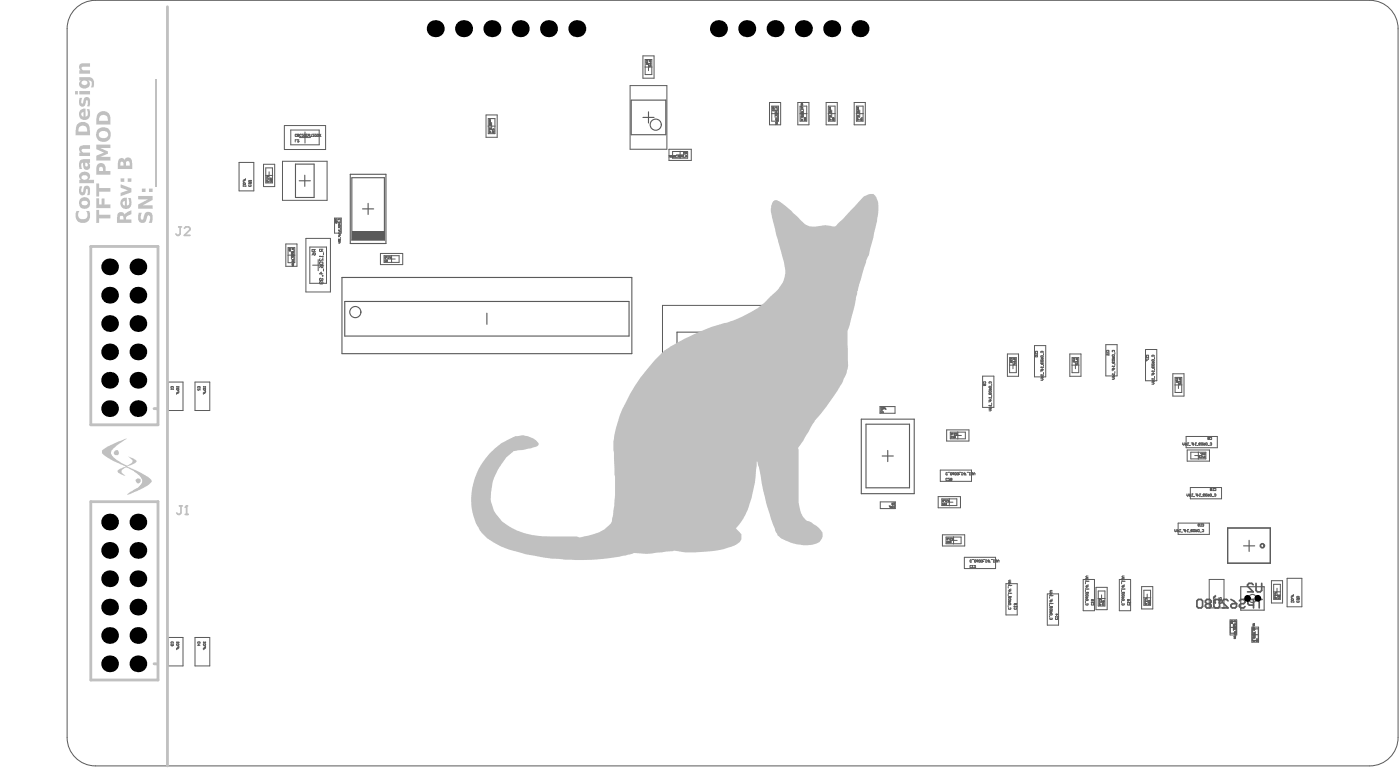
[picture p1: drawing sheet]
<svg xmlns="http://www.w3.org/2000/svg" width="209mm" height="115mm" viewBox="0 0 209 115" stroke-linecap="round" stroke-linejoin="round" font-family="sans-serif">
<g fill="none" stroke="#5a5a5a" stroke-width=".15">
<path d="M42.4 18.7h6.2v3.6h-6.2zM45.5 19.7v1.6M72.5 17.1h1.7v3.4h-1.7zM72.8 18.8h1.1M73.3 18.3v1M94 12.8h5.5v9.5h-5.5zM95.9 8.3h1.7v3.4h-1.7zM96.2 10h1.1M96.7 9.5v1M114.8 15.3h1.7v3.3h-1.7zM115.1 16.9h1.1M115.6 16.4v1.1"/>
<path d="M119 15.3h1.7v3.3h-1.7zM119.3 16.9h1.1M119.8 16.4v1.1M123.2 15.3h1.7v3.3h-1.7zM123.5 16.9h1.1M124.1 16.4v1.1M127.4 15.3h1.7v3.3h-1.7zM127.7 16.9h1.1M128.3 16.4v1.1M39.3 24.5h1.7v3.3h-1.7zM39.6 26.2h1.1M40.1 25.6v1.1"/>
<path d="M42.1 24h6.7v5.9h-6.7zM42.6 36.4h1.7v3.3h-1.7zM42.9 38h1.1M43.5 37.5v1.1M44.7 20.5h1.6M45.6 35.5h3.7v8h-3.7zM46.6 39.5h1.7M47.5 38.7v1.7M56.7 37.8h3.4v1.7h-3.4zM57.9 38.6h1.1M58.4 38.1v1.1M99.8 22.3h3.3v1.6h-3.3z"/>
<path d="M100.9 23.1h1.1M101.5 22.5v1.1M98.8 45.5h22.6v15.3h-22.6zM150.3 52.8h1.6v3.3h-1.6zM150.6 54.4h1M151.1 53.9v1.1M159.6 52.8h1.7v3.3h-1.7zM159.9 54.4h1.1M160.4 53.9v1.1M175 55.7h1.6v3.4h-1.6zM175.2 57.4h1.1M175.8 56.9v1"/>
<path d="M140 74h3.3v1.7h-3.3zM140.6 79.7h3.3v1.7h-3.3zM141.1 74.9h1.1M141.2 64.1h3.3v1.7h-3.3zM141.6 74.3v1.1M142.3 64.9h1.1M142.9 64.4v1.1M177.1 67.1h3.3v1.7h-3.3zM178.2 67.9h1.1M178.8 67.4v1.1M141.7 80.6h1.1M142.2 80v1.1"/>
<path d="M163.5 87.6h1.7v3.3h-1.7zM163.8 89.2h1.1M164.3 88.7v1.1M170.3 87.5h1.7v3.3h-1.7zM170.6 89.1h1.1M171.1 88.6v1.1M189.7 86.6h1.6v3.3h-1.6zM190 88.2h1M190.5 87.7v1.1"/>
</g>
<g fill="none" stroke="#5a5a5a" stroke-width=".17">
<path d="M94.2 14.9h5.1v5.2h-5.1zM95.9 17.5h1.7M96.7 16.7v1.6M44.1 24.5h2.8v4.9h-2.8zM44.6 27h1.7M45.5 26.1v1.7M52.3 26h5.3v10.3h-5.3zM52.5 26.5h4.8v9.3h-4.8zM54.1 31.1h1.6M54.9 30.3v1.7M51 41.4h43.3v11.3h-43.3zM51.4 44.9h42.4v5.2h-42.4z"/>
<path d="M72.6 46.7v1.7M99.3 59l.2-.2h21.3l.1 .2v1.5l-.1 .2h-21.3l-.2-.2zM101.7 58.8v-2.3h-.7v-7h18.3v7h-.8v2.3M109.3 49.2h1.7M110.1 48.4v1.7M128.5 62.5h7.9v11.1h-7.9zM129.2 63.2h6.5v9.5h-6.5zM131.6 68h1.7M132.4 67.2v1.6M183.1 78.7h6.4v5.3h-6.4zM183.5 93.5h.9M183.5 92.7h.9v1.7h-.9z"/>
<path d="M184 93.1v.9M186.8 94.6h.9M186.8 93.8h.9v1.7h-.9zM187.2 94.2v.9"/>
</g>
<path d="M52.5 34.5h4.8v1.3h-4.8z" fill-rule="evenodd" fill="#5a5a5a"/>
<g fill="none" stroke="#5a5a5a" stroke-width=".17">
<path d="M183.1 78.7h6.4v5.3h-6.4zM185.1 87.5h3.5v3.5h-3.5zM185.5 81.4h1.7M186.3 80.6v1.6"/>
<circle cx="97.8" cy="18.6" r=".83"/>
<circle cx="53" cy="46.5" r=".83"/>
<circle cx="186.8" cy="89.2" r=".6"/>
</g>
<g fill="none" stroke="#5a5a5a" stroke-width=".15">
<path d="M11.5 1a4.2 4.2 0 0 1 2.7-1h190.1a4.2 4.2 0 0 1 4.3 4.3v105.7a4.2 4.2 0 0 1-4.3 4.2h-190.1a4.2 4.2 0 0 1-4.2-4.2v-105.7a4.2 4.2 0 0 1 1.5-3.3zM43.4 19.4h4.2v2.2h-4.2zM72.8 17.7h1v2.2h-1zM73 18.1h.1M73 19.6v.2l.2-.2v.2M73 19.5h.1M73 19.2v.2l.2-.2v.2M73 19.1h.2M73 19l.1 .1 .1-.1M73 18.4h.2M73 18.3h.2l-.1 .1M73 18.5h.2v.1l-.2 .1z"/>
<path d="M73.1 18.1l.1 .1h-.2M73.2 17.8v.1l-.2-.1v.2M73.5 19.8h.2v-.2l-.2 .2M73.5 19.2v.2l.2-.2v.2M73.5 19.6v.1M73.5 19.5v.1M73.5 19.5h.2M73.7 19.5h.1M73.7 19.5v.1M96.2 8.9h1v2.2h-1zM96.4 9.2v-.2h.2v.2M96.4 9.2l.1 .2"/>
<path d="M96.5 9.4h.1M96.5 9.5h.1v.1zM96.5 9.3v.1M96.5 9.3h.1M96.5 9.5l-.1 .1M96.6 9.2v.1h-.1M96.8 9.5h.1M96.8 9.5h.3M96.9 9h.1l.1 .1-.2 .1zM96.9 9.4l-.1 .1M96.9 9.6l.2 .1v.1h-.2M97 9.9h.1"/>
<path d="M97.1 9.2h.1M97.1 9.9h-.3v.1M97.1 9.4v.1M115.1 15.8h1v2.3h-1zM115.3 16.2h.1M115.3 16.2h.2M115.3 16.4h.2v.1h-.2zM115.4 15.9l-.1 .2v-.2h.2M115.4 16l.1 .1M115.5 16.2v.1M115.7 17.6h.1M115.7 18.2h.2l.1 .1-.2 .1z"/>
<path d="M115.7 17.6h.3M115.7 18.4h.3M115.8 16.4h.1l.1 .1-.2 .1zM115.8 16.9h.1l.1 .1h-.2zM115.8 17.1v.2l.2-.2v.2M115.8 17.8h.1l.1 .1h-.2zM115.8 17.6h-.1M115.8 18.5l.2 .1M115.9 15.9l-.1 .2-.1-.2h.3M115.9 16l.1 .1M115.9 18.4l-.2 .2M115.9 18h.1"/>
<path d="M116 17.6v.1M116 16.8h-.3l.1-.2v.2M116 16.2v.1M116 17.3v.2M119.3 15.8h1v2.3h-1zM119.5 16.4v.1M119.5 17.6v.1M119.5 17.9h.2v-.1l-.1 .1M119.5 16.6v.2l.2-.2v.2M119.5 17.8l.1 .1M119.5 15.8h.1M119.5 16.2v.1"/>
<path d="M119.5 16.3h.2M119.5 15.5h.2M119.5 15.3l.1 .1M119.6 16h.1v.1h-.1zM119.6 17.3h.1v.1l-.1 .1zM119.6 15.5h.1v.2h-.1zM119.6 16.9h.1v.1h-.1zM119.6 17.1v.1l.1-.1h-.2M119.7 16.3h.1M119.7 15.3l-.1 .2M120 17.9h.2v-.1l-.2 .1M120 17.8v.1"/>
<path d="M120.1 17.6v.1h.1v-.1h-.2v.1M123.6 15.8h1v2.3h-1zM123.7 17.7h.1M123.7 17.3h.3M123.7 17.8v.1l.2-.1v.1M123.7 16.3h.2M123.7 17.4v.1l.2-.1v.1M123.7 17.2l.1 .1 .1-.1M123.7 16.6h.3M123.7 16.4l.2 .1v.1M123.7 16.2l.2 .1M123.8 16.7h.1l.1 .1h-.2z"/>
<path d="M123.9 16.3v.1h-.2M123.9 16v.1l-.1-.1-.1 .1M124.2 17.9h.2v-.1l-.1 .1M124.2 17.8l.1 .1M124.3 17.6h-.1v.1h.1M124.3 17.6h.1v.1h-.1M124.3 17.6v.1M127.8 15.8h1v2.3h-1zM127.9 17.7h.1M127.9 17.3h.3M127.9 17.8v.1l.2-.1v.1M127.9 16.3h.1"/>
<path d="M127.9 17.4v.1l.2-.1v.1M127.9 16.6h.3M127.9 16.4l.2 .1-.1 .1M127.9 16.2l.1 .1M127.9 17.2l.1 .1 .1-.1M128 16.7h.1l.1 .1h-.2zM128 16.3l.1 .1h-.2M128.1 16v.1l-.1-.1-.1 .1M128.4 17.9h.2v-.1l-.1 .1M128.4 17.7l.2-.1v.1M128.4 17.8l.1 .1M35.7 24.2h2.2v4.3h-2.2z"/>
<path d="M36.3 27.7v.1M36.3 27.7h.3M36.3 27.3h.3v.2h-.3zM36.5 26.7v.2M36.5 27h-.2v.1l.2 .1M36.6 27.7h.1M36.6 27.7v.1M36.6 26.6v.3h-.3M37.2 27.6v.2h.2v-.2M37.3 27h-.2l.1 .1M37.3 27.3h-.2l.1 .2M37.3 27h.1"/>
<path d="M37.3 27.3v.1M37.3 27.2h.1M37.3 26.9h.1M37.3 26.9l.1 .1v.1M37.3 27.2v.1M37.3 27.2l.1 .1v.2M37.3 26.9v.1M39.6 25h1v2.3h-1zM39.8 26.7h.1M39.8 26.9h.1M39.8 26.7h.2M39.9 27h.1v.1l-.1 .1z"/>
<path d="M39.9 26.2v.1M40 26.4h-.2l.1 .1h.1M40 26.7h.1M40 26.1v.2h-.2M40.3 27v.2l.2-.1v-.1M40.4 26.8h-.1v.1M40.4 26.5v.2l.1-.1h-.2M40.4 26.8h.1M40.4 26.8l.1 .1M43 36.9h1v2.3h-1zM43.3 37l-.1 .2-.1-.2h.2M43.3 37.1v.1"/>
<path d="M43.3 37.3v.1h-.1v-.1h-.1v.1M43.6 38.7h.1M43.6 39.3h.2v.1h-.2zM43.6 38.7h.2M43.6 39.5h.2M43.6 38h.2v.1h-.2zM43.6 37.5h.2v.1l-.2 .1zM43.6 38.2v.2l.2-.2v.2M43.6 38.9h.2v.1h-.2zM43.7 39.6l.1 .1M43.7 39.5l-.1 .2M43.7 37l-.1 .2v-.2h.2"/>
<path d="M43.7 37.1l.1 .1M43.8 39.1h.1M43.8 37.9h-.2l.1-.2v.2M43.8 38.7h.1M43.8 37.3v.1M43.8 38.4v.2M44.3 20.1h-.3v.2h.3M44.3 20.8h-.3v.4M44.4 20.2h.1M44.4 20l.2 .1-.1 .2h-.1zM44.6 20.8h-.2l.2 .3-.1 .1-.1-.1M44.9 20.1h-.2v.2h.2"/>
<path d="M45.3 20h-.3l.3 .3h-.3M45.4 20l.2 .1-.1 .2h-.1zM45.7 20h.1M45.7 20.3h.1M45.8 20.3h.1M45.8 20v.3M46 20.2l.2 .1M46 20l.2 .1-.2 .1zM46.2 36.8h2.5v5.4h-2.5zM46.3 20.3h.2M46.4 20v.3M46.8 37.7l.2 .1v.2h-.2z"/>
<path d="M46.8 37.7l-.3 .3M46.9 20h-.3l.3 .3h-.3M46.9 37.2v.3h-.3l-.1-.3h.5M46.9 37.4l.1 .1M47.2 20h-.2l.2 .3h-.2M47.3 20.1h.2v.2h-.2zM47.6 20v.3M47.6 20.1l.3 .2M47.7 38.2h.1M47.7 39.2l.4-.1 .1 .2-.4 .1zM47.7 38.2h.5M47.8 38.6l-.1 .1 .1 .2 .4-.3v.3"/>
<path d="M47.8 38.2h-.1M47.9 20l-.2 .2M47.9 39.6l-.2 .3M47.9 39.6l.3 .1-.1 .2-.2-.1zM48 37.2v.2l-.2 .1-.1-.3h.5M48 37.3l.2 .2M48.2 38.2v.1M48.3 37.7v.3M49.9 32.5h1v2.3h-1zM50.1 32.8v-.2h.1v.2M50.1 32.9v.1M50.1 33h.1"/>
<path d="M50.2 33h-.1M50.2 32.9v.1M50.2 33.1v.2l-.1-.1 .1-.1h-.2v.2M50.2 32.9l.1 .1h-.1M50.5 36.1l.2 .1h-.2M50.5 32.8v-.2h.2v.2M50.5 33.1h.2v.1l-.2 .1zM50.5 34.7v.2l.2-.2v.2M50.5 33.6h.2v.1h-.2zM50.5 33.8v.2l.2-.2v.2M50.5 34.3v.1l.2-.1v.1M50.5 35.6l.1 .2"/>
<path d="M50.6 35.8h.1M50.6 34.9l.1 .1v.1h-.1M50.6 35.2h.1M50.6 35.7h.1M50.6 35.7v.1M50.7 35.9v.1h-.1v-.1h-.1v.1M50.7 34.5h.1M50.7 35.6v.1h-.1M50.7 35.2h-.2v.1M50.7 33.5h-.2l.1-.2v.2M50.8 32.9v.1M50.8 34v.2"/>
<path d="M50.8 35.4v.1M57.3 38.1h2.2v1h-2.2zM57.5 38.3h.1l-.1 .2h-.1zM57.6 38.8h-.2l.1 .2 .1-.1M57.6 38.3h.1M57.6 38.8h.2v.1h-.2v.1h.2M57.8 38.3h.1M57.8 38.5h.1M57.9 38.5h.1M57.9 38.3v.2M58 38.4l.1-.1h.1v.1M58.3 38.3v.2h.1"/>
<path d="M58.3 38.4h.1M99.8 23.2l.2 .1M99.9 23.3l-.1 .1M100 23.2v.2M100.1 23.2h.1v.2h-.2zM100.3 22.6h2.3v1h-2.3zM100.4 23.4h.1M100.5 23.2h.1v.2h-.1zM100.7 23.4h.1M100.8 23.2h.1M100.8 23.2v.2M100.9 23.5h.2"/>
<path d="M101.3 23.2h-.2l.2 .2h-.2M101.4 23.2h.1v.2h-.1zM101.6 23.3h.2l-.2-.1v.2M101.9 23.2h.1l-.1 .2h-.1zM101.9 23h.1M102 22.7h.1M102 22.7v.3M102 22.7v.1M102.1 23.5h.1M102.1 23h.1M102.2 22.7h.1M102.2 22.7v.1"/>
<path d="M102.2 22.7v.3M102.4 22.9l-.1 .1M102.4 23.3l-.1 .1M102.5 23.3h-.2v-.1h.2v.2M102.5 22.9l-.2-.1 .2-.1v.3M25.1 57h2.2v4.2h-2.2zM25.5 58h.1M25.5 58h.3M25.6 57.8v-.2h.2v.2M25.6 58h-.1M25.8 58v.1M26.3 57.7h.1"/>
<path d="M26.3 57.7h.4M26.4 57.9h.2l.1 .2h-.3zM26.4 57.6l-.1 .1M26.5 58.2l.2 .1v.2h-.2M26.5 58.6v.1M26.7 57.6v.1M26.7 58.6h-.4v.2M29.1 57h2.2v4.2h-2.2zM29.6 57.8v-.2l.2 .1v.1M29.6 58v.2l.2-.2v.2M30.3 57.7h.1M30.3 57.7h.4"/>
<path d="M30.4 57.9h.2l.1 .2h-.3zM30.4 57.6l-.1 .1M30.4 58.2l.3 .1v.2h-.3M30.5 58.6v.1M30.7 58.6h-.4v.2M30.7 57.6v.1M48.1 41.5l.1 .1-.1 .2h-.3l-.1-.2 .1-.1 .1 .1v.2M48.1 42l.1 .1-.1 .2h-.3l-.1-.2 .1-.1 .1 .3M48.1 41.1l.1 .1zM48.2 40.8h-.5l.2-.2v.3M48.3 40.1v.3M146.6 56.1h1.7v4.6h-1.7z"/>
<path d="M146.8 57.2v-.3h.2v.3M147 57.3v.2h-.2l-.1-.2h.2v.2M147.5 59.3h.1M147.5 59.3h.4M147.5 59.6h.4M147.6 59.3h-.1M147.6 58.3h.2l.1 .1-.3 .1zM147.6 57.2v-.3l.3 .1-.1 .2M147.6 57.6h.2l.1 .2h-.3zM147.6 58.6l-.1 .2h.1M147.6 58.8h.1M147.7 57.9l.2 .1-.1 .1z"/>
<path d="M147.7 57.9l-.2 .2M147.7 58.7v.1M147.7 59.5v.1M147.7 59.8v.1M147.7 58.8h-.1M147.8 59.5v.1M147.8 58.6l.1 .2h-.2M147.9 59.8h-.4v.2M147.9 59.3v.1M147.9 57.3v.2M147.9 58.9v.2M150.6 53.3h1v2.3h-1z"/>
<path d="M150.8 53.6v-.2h.1v.2M150.8 53.7v.1l.2-.1v.1M150.9 53.9v.2l-.1-.1 .1-.1h-.1v.2M151.2 53.9h.1M151.2 53.9h.2M151.2 53.4h.2v.2h-.2zM151.3 54.1h.1v.1h-.1M151.3 54.3v.1M151.4 53.7h.1M151.4 54.3h-.2v.2M151.4 53.9h.1M154.3 51.5h1.7v4.7h-1.7z"/>
<path d="M154.4 52.8h.1M154.4 52.8h.4M154.5 52.6v-.2h.2v.2M154.5 53h.2l.1 .2h-.3zM154.5 52.7l-.1 .1M154.8 52.7v.1M155.3 54.8h.1M155.3 55.9h.1M155.3 55.1h.4M155.3 54.8h.3M155.3 55.9h.3M155.3 56.5l.3 .1-.3 .1"/>
<path d="M155.3 53h.3v.2l-.3 .1zM155.3 52.6v-.2h.3v.2M155.3 53.7h.3v.2h-.3zM155.3 54v.2l.1 .1M155.3 54.7v.1M155.4 54.3h.1M155.4 53.4h.2v.2zM155.4 56.1l.2 .1v.2zM155.4 53.4l-.1 .2M155.4 54.1v.1M155.4 55v.1M155.4 55.2v.1"/>
<path d="M155.4 54.2v.1M155.4 56.1l-.1 .3M155.5 55v.1M155.6 54v.2h-.2M155.6 55.2h-.3v.2M155.6 54.7v.1M155.6 55.9v.1M155.7 52.7v.2M155.7 54.4v.2M155.7 55.5v.3M159.9 53.3h1v2.3h-1zM160.1 53.9h.1"/>
<path d="M160.1 53.9h.2M160.1 53.6v-.2h.2v.2M160.1 53.7v.1l.2-.1v.1M160.3 53.9v.1M160.5 53.9h.1M160.5 53.9h.3M160.6 53.4h.1l.1 .2h-.2zM160.6 53.9h-.1M160.6 54.1h.2v.1h-.2M160.6 54.3v.1M160.7 53.7h.1M160.8 54.3h-.3v.2"/>
<path d="M160.8 53.9h.1M165 51.4h1.6v4.6h-1.6zM165.1 52.6h.1M165.1 52.9h.1M165.1 52.9h.3M165.1 52.6h.3M165.1 52.5v-.3h.3v.3M165.1 52.8v.1M165.4 52.6v.1M165.4 52.8v.2M165.9 54.6h.1M165.9 55.8h.1"/>
<path d="M165.9 55.8h.4M165.9 54.6h.4M165.9 55h.4M165.9 56.3l.4 .2-.4 .1M166 52.5v-.3l.3 .1-.1 .2M166 52.9h.2l.1 .2h-.3zM166 53.6h.2l.1 .1-.3 .1zM166 53.9l-.1 .2h.1M166 54.6h-.1M166 55.7l-.1 .1M166 54.1h.1M166.1 53.2l.2 .1-.1 .2z"/>
<path d="M166.1 56l.2 .1-.1 .1zM166.1 53.2l-.2 .3M166.1 54v.1M166.1 54.8v.2M166.1 55.1v.1M166.1 54.1h-.1M166.1 56l-.2 .2M166.2 53.9l.1 .2h-.2M166.3 55.1h-.4v.2M166.3 54.6v.1M166.3 55.7v.1M166.3 52.6v.2"/>
<path d="M166.3 54.2v.3M166.3 55.4v.2M170.9 52.1h1.7v4.7h-1.7zM171 53.3h.1M171 53.3h.3M171 53.6v.2l.3-.2M171.1 53.2v-.2h.2v.2M171.1 53.3h-.1M171.3 53.3v.1M171.8 55.3h.1M171.8 56.5h.1M171.8 54.3h.3l.1 .2h-.3z"/>
<path d="M171.8 53.7l.3-.1 .1 .2h-.3zM171.8 55.3h.4M171.8 55.7h.4M171.8 56.5h.4M171.8 57.1l.4 .1-.4 .1M171.9 53.2v-.2h.3l-.1 .2M171.9 54.6l-.1 .2h.2M171.9 55.3h-.1M171.9 56.5h-.1M172 54.8h.1M172 56.7l.2 .1-.1 .2zM172 54h.2l-.1 .2z"/>
<path d="M172 54l-.2 .2M172 54.7v.1M172 55.6v.1M172 55.8v.1M172 56.7l-.2 .3M172.1 55.6v.1M172.1 54.6l.1 .2h-.2M172.2 55.8h-.4v.2M172.2 55.3v.1M172.2 56.5v.1M172.2 53.3v.2M172.2 55v.2"/>
<path d="M172.2 56.1v.2M175.3 56.3h1v2.2h-1zM175.5 56.6v.2l.2-.2v.2M175.5 56.5v-.1h.2l-.1 .1M175.5 56.9h.2l-.1 .1zM175.5 56.9l-.1 .1M175.9 56.9h.1M175.9 56.9h.2M175.9 56.4h.2v.1h-.2zM175.9 56.8v.1M176 57l.1 .1v.1h-.1M176 57.2v.1"/>
<path d="M176.1 56.6h.1M176.1 57.2h-.2v.2M176.1 56.8v.1M131.3 60.6h2.2v1h-2.2zM131.3 74.8h2.3v1h-2.3zM131.4 60.8h.1M131.4 61h.1M131.4 60.8v.2M131.5 61.3h-.1v.2l.1-.1M131.6 60.8h.1v.2h-.1zM131.6 61.2l.2 .2-.2 .1M131.8 60.7v.2h.1l.1-.1h-.2"/>
<path d="M132.1 60.8v.2h.1M132.1 60.9h.1M132.6 75.4h.2v.3M132.7 75.5h.1M133 75.7l-.1-.1v-.1h.1v.2M133 75l.2 .1M133.1 75.1l.1 .1h-.1zM133.1 75.4l.1 .1v.2l-.1-.1zM133.3 75h.1v.2h-.1M133.4 75.7h.1M133.4 75.4h.1M133.4 75.4v.3"/>
<path d="M133.4 75.4v.1M140.3 70.1h4.6v1.7h-4.6zM140.5 74.4h2.2v1h-2.2zM140.6 74.6h.2l-.1 .2-.1-.1zM140.8 75h-.2l.1 .2h.1M140.8 74.5h.1M141 75h-.2l.2 .2h-.2M141 74.5h.1M141 74.7l.1 .1M141.1 74.8h.1M141.1 74.5v.3M141.2 75v.2l-.1-.1h.1"/>
<path d="M141.2 74.7l.1-.2h.1v.2M141.3 70.5h-.2v.3h.2M141.3 71.4h-.2l.1 .2h.1M141.4 70.4h.3M141.5 74.5v.3h.1M141.5 74.7h.1M141.7 71.3h-.3l.3 .3h-.3M141.8 64.4h2.2v1h-2.2zM141.8 71.4h.2v.2h-.2v-.1h.2M141.8 70.5h.2l-.1 .3h-.1zM141.9 64.6h.1v.2h-.1zM142 65.1h-.1v.2l.1-.1"/>
<path d="M142.1 70.5h.2v.1h-.2zM142.1 70.6l.2 .2M142.1 64.6h.1M142.3 65.1h-.2l.2 .1h-.2M142.3 64.6h.1M142.3 64.8h.1M142.3 64.6v.2M142.4 65.2v.1l.1-.1M142.4 65.2v-.1h.1v.1M142.4 65.2h.1M142.5 70.5h.2l-.1 .3h-.2zM142.5 64.7v-.1h.2v.1"/>
<path d="M142.7 64.6v.2h.2M142.7 64.7h.1M142.8 70.5h.1v.1M142.9 70.6h.1M142.9 70.6l.1 .1M143 70.7h.1M143 70.7l-.1 .1h-.1M143.1 70.4h.2M143.4 70.5h.2M143.4 70.8h.1M143.5 70.8h.1M143.5 70.5v.3"/>
<path d="M143.7 70.6h.1M143.8 70.4v.4M143.9 70.5v.3h.3M143.9 70.6h.2M144.3 70.4h.2M144.6 70.5h.1M144.6 70.8h.1M144.7 70.8h.1M144.7 70.5v.3M144.9 70.6l.2 .2M144.9 70.5h.2l-.1 .1h-.1zM145.2 70.8l.1-.3 .1 .3"/>
<path d="M147.5 60.5h.1M147.5 60.5h.4M147.5 61l.4 .1-.4 .2M147.6 60.4l-.1 .1M147.7 60.7l-.2 .2M147.7 60.7l.2 .1-.1 .1zM147.9 60.4v.1M147.9 60.1v.2M175.2 78.9l.1 .4 .2-.4M175.6 78.9l.2 .2M175.6 79.1h.2l-.1 .2-.1-.1zM175.7 78h4.7v1.7h-4.7z"/>
<path d="M176 79.3h.1M176 78.9h.1M176 78.9l.1 .1M176 78.9v.4M176.2 79.3h.2M176.4 66l.1 .4 .1-.4M176.5 78.9h.2v.4M176.6 79.1h.1M176.8 66.3l.2-.1-.1 .2zM176.8 66l.2 .2M176.8 79.1h.2M176.8 79.2h.2"/>
<path d="M176.8 78.9v.4M176.9 65.1h4.7v1.7h-4.7zM177.1 73.6l.1 .4 .1-.4M177.1 79.3h.1M177.1 66.4h.2M177.2 78.9h.1M177.2 78.9v.4M177.2 78.9v.1M177.2 66h.1M177.2 66v.4M177.2 66l.1 .1M177.3 79.3h.3"/>
<path d="M177.4 66.4h.2M177.4 73.6l.2 .2M177.4 73.8h.2v.1l-.2 .1zM177.6 72.7h4.6v1.7h-4.6zM177.6 67.4h2.3v1h-2.3zM177.7 79.1h.1M177.7 66h.2v.4M177.7 79.1v.2l.2-.1M177.8 74h.1M177.8 66.2h.1M177.8 73.6h.1M177.8 73.6v.4"/>
<path d="M177.8 73.6l.1 .1M177.9 79l-.2-.1v.2M178 74h.2M178 66.2h.1M178 66.3h.1M178 66v.4M178.1 78.9l.1 .1v.3l-.2-.1zM178.3 66.4h.1M178.3 73.6h.2v.4M178.3 78.9l.3 .2M178.4 66h.1M178.4 66v.1"/>
<path d="M178.4 66v.4M178.4 79.1h.2l-.1 .2-.2-.1zM178.4 73.8h.1M178.5 66.4h.3M178.7 73.6v.4M178.7 73.8h.1M178.7 73.9h.1M178.7 78.3h.2v-.2l-.2 .1v.2h.2M178.7 78.9l.2 .1-.1 .3-.1-.1zM178.8 68h.1v.3M178.8 68.1h.1M178.9 66.1h.1"/>
<path d="M178.9 66.1v.1M178.9 66.2v.2l.2-.1M178.9 66.2h.1M178.9 74h.1M179 68.1v.2l.1-.1v-.1M179 73.6h.1M179 73.6v.4M179 73.6v.1M179 79.3h.2M179.1 66.1l-.2-.1v.1M179.1 78.4h.1M179.2 74h.2"/>
<path d="M179.2 78.1h.1M179.2 78.1v.3M179.2 78.1v.1M179.3 66l.1 .1v.3l-.2-.1zM179.3 68.3h.1M179.3 68h.1M179.3 67.6h-.2l.2 .2M179.3 68v.3M179.3 68v.1M179.3 79h.3l-.1 .3-.2-.1M179.3 78.2h.3v.2h-.3M179.5 68.2h.1"/>
<path d="M179.5 73.8h.1M179.5 67.6h-.1l.1 .2h-.1M179.5 66l.2 .2M179.5 73.8v.2l.2-.1M179.6 66.2h.1v.1l-.1 .1zM179.6 67.6h.2l-.1 .2h-.1M179.6 68.1h.2l-.1 .2-.1-.1zM179.7 73.7l-.2-.1v.2M179.9 73.6l.1 .1v.3l-.2-.1zM179.9 66l.2 .1-.1 .3-.1-.1zM180.2 73.6l.2 .2M180.2 66.4h.2"/>
<path d="M180.2 73.8h.2l-.1 .2-.1-.1zM180.2 65.4v-.2l.2 .1v.1M180.2 65.4v.1h.2v-.1M180.2 65.4h.2M180.5 65.3h.2v.2h-.2M180.5 66.1h.2v.2h-.2M180.5 73.6l.2 .1v.3l-.2-.1zM180.6 73v-.2l.2 .1-.1 .1M180.6 73v.1h.2l-.1-.1M180.6 73h.1M180.8 74h.2M180.9 73.1h.1"/>
<path d="M181 72.8h.1M181 72.8v.3M181 72.8v.1M181.2 72.9h.2l-.1 .2h-.1M181.2 73.7h.2l-.1 .3-.1-.1M25.1 95h2.2v4.3h-2.2zM25.6 95.9v-.2h.2v.2M25.6 96l-.1 .2 .1 .1M25.6 96.3h.1M25.7 96.2l-.1 .1M25.7 96.2h.1M25.8 96v.2h-.1"/>
<path d="M26.3 95.8h.1M26.3 95.8h.4M26.4 96h.2l.1 .2h-.3zM26.4 95.7l-.1 .1M26.5 96.3l.2 .1v.1h-.2M26.5 96.7v.1M26.7 95.7v.1M26.7 96.7h-.4v.2M29.1 95h2.2v4.3h-2.2zM29.6 95.9v-.2h.2v.2M29.8 96.2h-.3l.2-.2v.3M30.3 95.8h.1"/>
<path d="M30.3 95.8h.4M30.4 96h.2l.1 .2h-.3zM30.4 95.7l-.1 .1M30.4 96.3l.3 .1v.1h-.3M30.5 96.7v.1M30.7 96.7h-.4v.2M30.7 95.7v.1M141.1 80.1h2.3v1h-2.3zM141.3 80.2l.1 .1v.2l-.2-.1zM141.4 80.7h-.2l.1 .2h.1M141.5 80.2h.1M141.6 80.7h-.1l.1 .2h-.1"/>
<path d="M141.7 80.2h.1M141.7 80.4v.1M141.7 80.5h.1M141.7 80.2v.3M141.8 80.7h.1l-.1 .2h-.1zM141.9 80.4v-.2h.1v.2M142.1 80.2v.3h.2M142.1 80.4h.1M143.9 83.1h4.6v1.7h-4.6zM144.9 83.5h-.2l.1 .3h.1M144.9 84.4h-.2l.1 .2h.1M145 84.3h.1"/>
<path d="M145 84.6h.1M145 83.4h.3M145.1 84.6h.1M145.1 84.3v.3M145.4 83.5h.2l-.1 .3h-.1zM145.5 84.3h-.2l.2 .2v.1h-.2M145.7 83.5h.2v.1h-.2zM145.7 83.6l.2 .2M146.1 83.5h.2l-.1 .3h-.2zM146.4 83.5h.1v.1M146.5 83.6h.1M146.5 83.6l.1 .1"/>
<path d="M146.6 83.7h.1M146.6 83.7l-.1 .1h-.1M146.7 83.4h.2M147 83.5h.1M147 83.8h.1M147.1 83.8h.1M147.1 83.5v.3M147.3 83.6h.1M147.4 83.4v.4M147.5 83.5v.3h.3M147.5 83.6h.1M147.9 83.4h.2"/>
<path d="M148.2 83.5h.1M148.2 83.8h.1M148.3 83.8h.1M148.3 83.5v.3M148.5 83.6l.2 .2M148.5 83.5h.2l-.1 .1h-.1zM148.8 83.8l.1-.3 .1 .3M150.1 87h1.6v4.7h-1.6zM150.4 88.1h.4M150.4 87.5v.2M150.4 88.6v.2M150.4 90.3v.2"/>
<path d="M150.5 88.5h.3M150.5 87.2v.1M150.5 88.4v.1M150.5 87.3h.3M150.5 90.6v.2h.2v-.2M150.5 89.3h.2l.1 .1-.3 .1zM150.5 89.9h.2l.1 .2-.3 .1zM150.5 86.8l.1 .3-.1-.1zM150.5 89.6l.1 .2h-.1zM150.6 88.1v.1M150.6 89h-.1v.2M150.6 87.9v.1"/>
<path d="M150.6 89v.1M150.7 88.9h.1M150.7 88.9l.1 .1-.1 .2M150.7 88.9l-.1 .1M150.8 88.5h.1M150.8 87.3h.1M150.8 87.8v.2h-.3M150.8 89.6l-.2 .2M150.8 88.5h-.1M150.8 87.3h-.1M150.8 86.8l-.2 .3M150.8 86.5l-.3 .1 .3 .1"/>
<path d="M151.3 90.4v.1M151.3 90.4h.3M151.3 90.6v.2h.3v-.2M151.5 90.1h.1M151.5 90.1h-.2v.1M151.5 90h.1M151.5 90l.1 .1v.1M151.5 90v.1M151.6 90.4h.1M151.6 90.4v.1M156.2 88.5h1.7v4.7h-1.7zM156.6 89v.2"/>
<path d="M156.6 90.1v.3M156.6 91.8v.2M156.6 89.6h.4M156.6 88.8v.1M156.6 89.9v.1M156.6 90h.4M156.6 88.8h.4M156.7 92.1v.3l.3-.1-.1-.2M156.7 90.8h.2l.1 .2h-.3zM156.7 91.5h.2l.1 .1-.3 .1zM156.7 88.4l.1 .2-.2-.1zM156.7 91.1l.1 .3-.2-.1z"/>
<path d="M156.7 89.6v.2M156.8 90.5h-.2l.1 .2M156.8 89.4v.1M156.8 89.6v.2M156.8 90.5v.1M156.8 90.5h.1M156.8 90.5h.2l-.1 .2M157 90h.1M157 88.8h.1M157 88l-.4 .1 .4 .2M157 89.3v.2h-.4M157 91.1l-.2 .3"/>
<path d="M157 90h-.1M157 88.8l-.1 .1M157 88.4l-.2 .2M157.5 91.9v.1M157.5 92h.3M157.5 92.1v.3l.3-.1-.1-.2M157.6 91.5v.2l.2-.1h-.3M157.8 92h.1M157.8 92h-.1M161.6 86.4h1.7v4.7h-1.7zM161.9 87.5h.4M161.9 86.8v.2"/>
<path d="M161.9 88v.2M161.9 89.7v.2M162 87.8h.3M162 86.7h.3M162 86.6v.1M162 87.8v.1M162 86.2l.1 .2h-.1zM162 89.3h.3v.2h-.3zM162 89l.1 .2h-.1zM162 90v.2h.3v-.2M162 88.7h.3v.1l-.3 .1zM162.1 87.5v.1"/>
<path d="M162.1 88.4h-.1v.1M162.1 87.3v.1M162.1 88.4h.1M162.2 88.3h.1M162.2 88.3l.1 .1v.1M162.2 88.3l-.1 .1M162.3 87.8h.1M162.3 86.7h.1M162.3 86.2l-.2 .2M162.3 87.2v.2h-.3M162.3 85.9l-.3 .1 .3 .1M162.3 89l-.2 .2"/>
<path d="M162.3 87.8v.1M162.8 89.8v.1M162.8 89.8h.3M162.9 90v.2h.2v-.2M163.1 89.8h.1M163.1 89.4v.2h-.1v-.2h-.1v.2M163.1 89.8v.1M163.8 88.1h1v2.3h-1zM164 90h.1M164 89.7v.1M164 89.8h.2M164 90.1h.2v.1h-.2z"/>
<path d="M164.1 89.3v.1M164.2 89.5h-.2v.1h.2M164.2 89.8h.1M164.2 89.2v.2h-.2M164.5 89.8v.2l.1-.2v.2M164.5 90.1v.1h.2l-.1-.1M164.6 89.7h-.1v.1M164.6 89.7h.1M164.6 89.6h.1M164.6 89.6v.2M164.6 89.6v.1M167 86.4h1.7v4.7h-1.7z"/>
<path d="M167.3 86.8v.2M167.3 88v.2M167.3 89.7v.2M167.3 87.5h.4M167.4 86.6v.1M167.4 87.8v.1M167.4 87.8h.3M167.4 86.7h.3M167.4 86.2l.1 .2h-.1zM167.4 89.3h.2l.1 .2h-.3zM167.4 89l.1 .2h-.1zM167.4 90v.2h.2v-.2"/>
<path d="M167.4 88.7h.2l.1 .1-.3 .1zM167.5 87.5v.1M167.5 88.4h-.1v.1M167.5 87.3v.1M167.5 88.4h.1M167.6 88.3h.1M167.6 88.3l.1 .1-.1 .1M167.6 88.3l-.1 .1M167.7 87.8h.1M167.7 86.7h.1M167.7 86.2l-.2 .2M167.7 87.2v.2h-.3"/>
<path d="M167.7 89l-.2 .2M167.7 87.8l-.1 .1M167.7 86.7h-.1M167.7 85.9l-.3 .1 .3 .1M168.2 89.8h.3M168.2 89.8v.1M168.3 90v.2h.2v-.2M168.3 89.4l.1 .2-.2-.1zM168.5 89.8h.1M168.5 89.8v.1M168.5 89.4l-.1 .2M170.6 88h1v2.2h-1z"/>
<path d="M170.8 89.7h.2M170.8 90h.2v.1h-.2zM170.8 89.9h.1M170.8 89.6v.1M170.9 89.2v.1M171 89.3h-.2v.2h.2M171 89.7h.1M171 89.1v.2h-.2M171.3 89.5v.2l.1-.2 .1 .2M171.3 89.7v.2l.2-.2v.2M171.3 90v.1h.2v-.1M180.4 86.4h2.2v4.2h-2.2z"/>
<path d="M181 89.4v.2l.2-.2 .1 .1v.1M181 89.7v.3l.2-.3 .1 .1v.2M181.2 88.9v.1M181.2 89.1h-.2l.1 .2h.1M181.3 88.8v.2h-.3M181.8 89.1v.2l.3-.2h.1l-.1 .2M181.9 89.7v.3h.2v-.3M182 89.5h-.2l.1 .1M182 89.5h.1M182.1 89.4h.1M182.1 89.4l.1 .1-.1 .1M182.1 89.4l-.1 .1"/>
<path d="M183.5 92.4h1v2.3h-1zM183.7 92.8v.1M183.7 92.9h.1M183.8 92.9h-.1M183.8 92.9h.1M183.8 92.5l-.1 .2-.1-.2h.3M183.8 92.6l.1 .1M183.8 92.8l.1 .1h-.1M184.1 95.1h.2M184.1 93.5h.2v.1h-.2zM184.1 93h.2v.1l-.2 .1zM184.1 93.7v.2l.2-.2v.2"/>
<path d="M184.2 94.2h.1v.1zM184.2 94.2l-.1 .1M184.2 95.1l.1 .1M184.2 92.5l-.1 .2v-.2h.2M184.2 95.1l-.1 .1M184.2 92.6l.1 .1M184.3 94.8v.2h-.2v-.1h.1v.1M184.3 94.6h.1M184.3 94.5h-.2l.1-.1v.2M184.3 93.4h-.2l.1-.2v.2M184.4 92.8v.1M184.4 93.9v.2"/>
<path d="M186.7 93.5h1v2.2h-1zM186.9 94.1v.1M186.9 95.2v.2M186.9 95.6h.2v-.1h-.1v.1M186.9 93.2v.1l.2-.1v.1M186.9 94.3v.2l.2-.2v.2M186.9 95h.2v.1l-.1 .1zM186.9 95.5h.1M186.9 93.5h.1M186.9 93.1h.2M186.9 92.9l.1 .2M187 94.5h.1v.2h-.1z"/>
<path d="M187 93.6l.1 .2v-.1v-.1h-.1v.2M187 93.9h-.1l.1 .1M187 94.8v.1l.1-.1h-.2M187 93.9h.1M187.1 93.8h.1M187.1 93.8v.2M187.1 93.8l-.1 .1M187.1 92.9l-.1 .2M187.4 95.6h.2v-.1h-.1v.1M187.4 95.5h.1M187.5 95.2v.2l.1-.1h-.2M190 87.1h1v2.3h-1z"/>
<path d="M190.2 88.7v.1M190.2 89h.1M190.2 88.8h.2M190.2 89.1h.2v.1h-.2zM190.3 88.3v.1M190.3 88.5h-.1v.1h.1M190.4 88.8h.1M190.4 88.2v.2h-.2M190.6 88.7v.1M190.6 88.7h.3M190.7 89.1v.1h.2l-.1-.1M190.7 88.9h-.1l.1 .1"/>
<path d="M190.7 88.9h.1M190.8 88.8h.1M190.8 88.8v.2M190.8 88.8l-.1 .1M190.9 88.7h.1M190.9 88.7l-.1 .1M192 86.2h2.2v4.3h-2.2zM192.6 89.7h.4M192.6 89.7v.1M192.7 89.3h.2l.1 .2h-.3zM192.8 88.7v.2M192.8 89h-.2l.1 .2h.1"/>
<path d="M193 89.7h.1M193 88.6v.3h-.4M193 89.7l-.1 .1M193.5 88.9h.2l.1 .2h-.3zM193.5 89.6v.2l.3-.1-.1-.1M193.6 89.3h-.1v.2M193.6 89.3v.1M193.7 89.2h.1M193.7 89.2l.1 .1-.1 .2M193.7 89.2l-.1 .1"/>
</g>
<g fill="none" stroke="#5a5a5a" stroke-width=".25">
<path d="M178.8 89.4h.4l.2 .2v.8l-.2 .2h-.4l-.2-.2v-.8zM180 90l-.2-.2v-.2l.2-.2h.5l.2 .2v.2l-.2 .2M180 90h.5M180 90l-.2 .2v.2l.2 .2h.5l.2-.2v-.2l-.2-.2M181.3 89.4h.4l.2 .2v.8l-.2 .2h-.4l-.2-.2v-.8zM183.2 89.6l-.2-.2h-.4l-.2 .2v.2l.8 .8h-.8M183.6 89.4l.4 .2 .5 .4M183.8 90h.7v.4l-.2 .2h-.5l-.2-.2v-.2zM184.9 89.6l.2-.2h.4l.2 .2v.2l-.2 .2h-.4l-.2 .2v.2l.2 .2h.4l.2-.2M186.9 87.2l-.2-.2h-.4l-.2 .2v.2l.8 .8h-.8M187 90.2h-.6l-.2-.2v-.4l.2-.2h.6v1.2M187.4 87v1l.2 .2h.4l.2-.2v-1"/>
<path d="M187.4 89.4h.9M187.8 89.4v1.2"/>
<circle cx="188.3" cy="81.4" r=".3"/>
</g>
<path d="M25 1v113.2M13.5 36.7h10.1v26.6h-10.1zM13.5 74.8h10.1v26.6h-10.1zM23 60.9h.4M23 99h.4" fill="none" stroke="#c0c0c0" stroke-width=".42"/>
<g fill="#c0c0c0">
<path d="M14.4 31.3h.4v.7h1.7v.6h-1.7v.6h-.4z"/>
<path d="M14.4 29.6h.4v.9h.4v-.9h.4v.9h.9v.5h-2.1z"/>
<path d="M14.4 27.4h.4v.6h1.7v.6h-1.7v.7h-.4z"/>
<path d="M14.4 21.6h2.1v.5h-1.5l1.1 .5v.3l-1.1 .5h1.5v.5h-2.1v-.7l1.1-.5-1.1-.5z"/>
<path d="M18 27.5l1.6 .6v.6l-1.6 .6v-.5l1.1-.4-1.1-.4z"/>
<path d="M20.7 31.7h.5l-.2 .4a.46 .46 0 0 0 .2 .7l.2-.1 .1-.5a.68 .68 0 0 1 .8-.6 .68 .68 0 0 1 .5 1l-.2 .6h-.4l.1-.3a.55 .55 0 0 0-.2-.8l-.1 .1-.1 .4a.67 .67 0 0 1-.9 .6 .67 .67 0 0 1-.4-.9z"/>
<path d="M20.6 29.2h2.2v.6l-1.5 .8h1.5v.5h-2.2v-.6l1.5-.8h-1.5z"/>
<path d="M23.1 26.3h.3v1.5h-.3z"/>
<path d="M23.1 24.9h.3v1.4h-.3z"/>
<path d="M23.1 23.4h.3v1.5h-.3z"/>
<path d="M23.1 22h.3v1.4h-.3z"/>
<path d="M23.1 20.5h.3v1.5h-.3z"/>
<path d="M23.1 19.1h.3v1.4h-.3z"/>
<path d="M23.1 17.6h.3v1.5h-.3z"/>
<path d="M23.1 16.2h.3v1.4h-.3z"/>
<path d="M23.1 14.7h.3v1.5h-.3z"/>
<path d="M23.1 13.3h.3v1.4h-.3z"/>
<path d="M23.1 11.8h.3v1.5h-.3z"/>
<path d="M14.6 24.4h.2a.69 .69 0 0 1 .7 .1 .69 .69 0 0 1 .3 .7v.3h.7v.5h-2.1v-1zM14.8 24.9v.6h.6v-.3a.33 .33 0 0 0-.2-.3 .33 .33 0 0 0-.4 0z"/>
<path d="M14.9 19.7a.59 .59 0 0 0 0 .7 .59 .59 0 0 0 .7 .2 .55 .55 0 0 0 .5-.7 .55 .55 0 0 0-.7-.4zM14.3 20.1a1.15 1.15 0 0 1 2.3 0 1.15 1.15 0 0 1-2.3 0z"/>
<path d="M15 17.2l-.2 .4v.4h1.3v-.2a.65 .65 0 0 0-1.1-.6zM14.7 16.9l.1-.2a1.1 1.1 0 0 1 1.3 .1 1.1 1.1 0 0 1 .4 1.2v.6h-2.1v-1.2z"/>
<path d="M18 24.2v.5h.4l-.1-.6zM18.9 24.1l-.1 .6h.5v-.3a.32 .32 0 0 0-.4-.3zM17.8 23.7a.5 .5 0 0 1 .8 .1 .58 .58 0 0 1 .7-.3 .58 .58 0 0 1 .4 .7v1h-2.1v-.9z"/>
<path d="M17.9 32.2v.5h.5v-.2a.31 .31 0 0 0-.2-.3 .31 .31 0 0 0-.3 0zM17.7 31.7h.1a.51 .51 0 0 1 .8 .3l.4-.4 .6-.3v.6l-.8 .5v.3h.8v.5h-2.2l.1-1.1z"/>
<path d="M18.2 29.6l.3-.1h.4v1.2a.58 .58 0 0 0 .3-1l-.1-.2 .4 .1 .1 .8a.85 .85 0 0 1-1.2 .7 .85 .85 0 0 1-.2-1.5zM18.4 30a.36 .36 0 0 0-.1 .4 .36 .36 0 0 0 .3 .3v-.7z"/>
<path d="M18 26.6h.5v.5h-.5zM19.1 26.6h.5v.5h-.5z"/>
<path d="M21.2 28.1h.5v.5h-.5zM22.2 28.1h.6v.5h-.6z"/>
</g>
<path d="M26.7 33.8h.4M26.9 33.8v1.1l-.2 .2h-.3l-.2-.2M27.5 34l.2-.2h.4l.2 .2v.2l-.8 .9h.8M26.8 75.4h.4M27 75.4v1.1l-.2 .2h-.2l-.2-.2M27.6 76.7h.4M27.8 75.4h.1M27.8 75.4v1.3M27.8 75.4l-.2 .2" fill="none" stroke="#c0c0c0" stroke-width=".25"/>
<g fill="#c0c0c0">
<path d="M11.4 31.5h.5l-.2 .3a.71 .71 0 0 0 .9 .9 .71 .71 0 0 0 .2-1.2h.5l.1 .5a1.12 1.12 0 0 1-1.3 1.2 1.12 1.12 0 0 1-.7-1.7z"/>
<path d="M11.9 27.8h.4l-.1 .3a.36 .36 0 0 0 .1 .6l.1-.3a.56 .56 0 0 1 .2-.6 .56 .56 0 0 1 .7 0l.1 .3-.1 1h-.3l.1-.4a.38 .38 0 0 0-.2-.5l-.1 .3a.58 .58 0 0 1-.6 .6h-.1a.89 .89 0 0 1-.2-1.2z"/>
<path d="M12 21.7h1.4v.5h-.7a.31 .31 0 0 0-.5 .2 .31 .31 0 0 0 .3 .3h.9v.6h-1.6v-.6h.2a.63 .63 0 0 1 0-1z"/>
<path d="M11.9 14.6h.4l-.1 .2a.55 .55 0 0 0 .1 .7l.1-.4a.55 .55 0 0 1 .7-.6l.2 .1 .1 .3-.1 1h-.3l.1-.4a.41 .41 0 0 0-.2-.6l-.1 .2a.62 .62 0 0 1-.6 .8 .84 .84 0 0 1-.3-1.2z"/>
<path d="M12 9.5l1.4-.1v.5h-.7a.31 .31 0 0 0-.5 .2 .31 .31 0 0 0 .3 .4h.9v.5h-1.6v-.5h.2a.62 .62 0 0 1 0-1z"/>
<path d="M73.1 67.6a9 9 0 0 1 3.9-2.6 3.2 3.2 0 0 1 3.3 1.1v.3a6.4 6.4 0 0 1-3 .7l-.7 .2-.2 .2a8.4 8.4 0 0 0-3.1 7.3 5.8 5.8 0 0 0 3.8 4.3 12.4 12.4 0 0 0 5.4 .9h3.6l.3 .1 .7-.1a5.5 5.5 0 0 0 4.2-2.3v-.1a30 30 0 0 0 .5-6.2l-.3-5a13.6 13.6 0 0 1 1.4-5.4 26.2 26.2 0 0 1 6.5-9l.7-.4a36.6 36.6 0 0 1 8.1-3.4 15.4 15.4 0 0 0 5.9-3.1l1.6-1.6a3.9 3.9 0 0 0 1.4-3.5l-.2-1a54.4 54.4 0 0 1-1.9-7.9l.2-.8a.61 .61 0 0 1 1.1-.3 22.9 22.9 0 0 1 3.8 3.4 3.1 3.1 0 0 0 2.4 .3l.6-.1 .7 .1a.68 .68 0 0 0 1-.1l4.1-4.3a1.37 1.37 0 0 1 1.5-.3 2.72 2.72 0 0 1 .6 2.4 46.1 46.1 0 0 1-2.2 9l-.9 3.1-.4 2.1-1.1 3.7 .1 5.5a8.9 8.9 0 0 1-1.6 3.5l-1.7 2.5-1.7 1.9-1.7 3-.8 1.1 .1 .2v7.4a5 5 0 0 0 1 3.1l1.6 .8a2.24 2.24 0 0 1 1 1.4 1.49 1.49 0 0 1-1.5 1.5 6.7 6.7 0 0 1-4.6-.9l-.6-.5-.8-1.9a52.5 52.5 0 0 1-2-8.3l-.2-.8h-.1v.3a19.1 19.1 0 0 1-2.1 8.4l-1.1 1.3 .9 .9v.6a2.49 2.49 0 0 1-2.1 1.4 18 18 0 0 1-7.8 .4l-4.1 .5-2.1-.2v.1a28.8 28.8 0 0 1-8.2 1h-.2a32.2 32.2 0 0 1-11.4-2 6.2 6.2 0 0 1-3.4-2.9 9.3 9.3 0 0 1 1.1-10.3z"/>
<path d="M15.4 67l.7-.5 2.8-1.1-.3 .2a6 6 0 0 0-2 1.7 1.51 1.51 0 0 0 .8 1.3l.7 .4a1.24 1.24 0 0 0 1 .3l.2-.1a.45 .45 0 0 0 .5-.4 .45 .45 0 0 0-.4-.5l-.3-.2h.1a2.11 2.11 0 0 1 1.2 .7l-.5 .4-.9 .3 .5 .3a7.4 7.4 0 0 1 3.1 1.9 3.4 3.4 0 0 1-1.9 1.4l-1.7 .7v-.2l1-.6a1.9 1.9 0 0 0 1.2-1.2 1.9 1.9 0 0 0-1.1-1.4l-.9-.6a.77 .77 0 0 0-1.1 .4v.2l.6 .5a1.89 1.89 0 0 1-1.2-.6l.3-.3 .9-.4v-.1l-.3-.1a10.2 10.2 0 0 1-3.2-1.8v-.4zM16.9 67.5a.45 .45 0 0 1 .9 0 .45 .45 0 0 1-.9 0zM20.2 71.5l.3-.2 .3 .1 .2 .1v.3a.4 .4 0 0 1-.5 .3 .4 .4 0 0 1-.3-.6z"/>
<path d="M12.3 30a.41 .41 0 0 0 0 .5 .41 .41 0 0 0 .5 .1 .38 .38 0 0 0 .3-.5 .38 .38 0 0 0-.6-.2zM12.1 29.6a.86 .86 0 0 1 1.3 .5 .86 .86 0 0 1-1 1 .94 .94 0 0 1-.3-1.5z"/>
<path d="M12 25.8l.5-.2a.69 .69 0 0 1 .9 .3 .69 .69 0 0 1-.2 .9h.8v.5h-2.2v-.5h.2v-.1a.62 .62 0 0 1 0-.9zM12.3 26.2a.44 .44 0 0 0 .1 .6 .44 .44 0 0 0 .6-.2 .42 .42 0 0 0-.2-.5 .42 .42 0 0 0-.5 .1z"/>
<path d="M12.7 24.3v.2a.23 .23 0 0 0 .1 .3 .23 .23 0 0 0 .3-.1 .23 .23 0 0 0 0-.3zM12 23.8l.4-.1h1v.6h-.2a.55 .55 0 0 1 .3 .6 .55 .55 0 0 1-.7 .4 .55 .55 0 0 1-.4-.6v-.4a.57 .57 0 0 0-.2 .8l.1 .1h-.4l-.1-.3v-.7z"/>
<path d="M11.9 18.9l-.2 .2v.5h1.3v-.2a.68 .68 0 0 0-.4-.6 .68 .68 0 0 0-.7 .1zM11.6 18.4l.4-.2a1.02 1.02 0 0 1 1.4 1.2v.8h-2.1v-.8a1 1 0 0 1 .3-1z"/>
<path d="M12 16.4l.4-.2h.4v1.2a.59 .59 0 0 0 .3-.9l-.2-.2h.4l.1 .6a.85 .85 0 0 1-1.1 .9 .85 .85 0 0 1-.3-1.4zM12.2 16.8a.39 .39 0 0 0 .3 .6v-.7z"/>
<path d="M11.8 13.6h1.6v.5h-1.6zM11.2 13.6h.4v.5h-.4z"/>
<path d="M11.8 11.5h1.7a1.13 1.13 0 0 1 .4 1.5h-.3v-.3a.48 .48 0 0 0 0-.5 .48 .48 0 0 0-.5-.2l.1 .1a.7 .7 0 0 1 .1 .8 .7 .7 0 0 1-.9 .3 .65 .65 0 0 1-.6-.5 .65 .65 0 0 1 .3-.7h-.3zM12.3 12.1a.43 .43 0 0 0 .1 .6 .43 .43 0 0 0 .6-.2 .45 .45 0 0 0-.2-.5 .45 .45 0 0 0-.5 .1z"/>
</g>
<g fill="#000">
<circle cx="64.9" cy="4.3" r="1.27"/>
<circle cx="69.2" cy="4.3" r="1.27"/>
<circle cx="73.4" cy="4.3" r="1.27"/>
<circle cx="77.6" cy="4.3" r="1.27"/>
<circle cx="81.8" cy="4.3" r="1.27"/>
<circle cx="86.1" cy="4.3" r="1.27"/>
<circle cx="107.2" cy="4.3" r="1.27"/>
<circle cx="111.4" cy="4.3" r="1.27"/>
<circle cx="115.6" cy="4.3" r="1.27"/>
<circle cx="119.8" cy="4.3" r="1.27"/>
<circle cx="124.1" cy="4.3" r="1.27"/>
<circle cx="128.3" cy="4.3" r="1.27"/>
<circle cx="16.3" cy="39.8" r="1.25"/>
<circle cx="20.6" cy="39.8" r="1.25"/>
<circle cx="16.3" cy="44" r="1.25"/>
<circle cx="16.3" cy="56.7" r="1.25"/>
<circle cx="16.3" cy="52.5" r="1.25"/>
<circle cx="16.3" cy="48.2" r="1.25"/>
<circle cx="20.6" cy="52.5" r="1.25"/>
<circle cx="20.6" cy="56.7" r="1.25"/>
<circle cx="20.6" cy="44" r="1.25"/>
<circle cx="20.6" cy="48.2" r="1.25"/>
<circle cx="16.3" cy="60.9" r="1.25"/>
<circle cx="16.3" cy="77.8" r="1.25"/>
<circle cx="20.6" cy="77.8" r="1.25"/>
<circle cx="20.6" cy="60.9" r="1.25"/>
<circle cx="16.3" cy="82.1" r="1.25"/>
<circle cx="16.3" cy="99" r="1.25"/>
<circle cx="16.3" cy="86.3" r="1.25"/>
<circle cx="16.3" cy="94.7" r="1.25"/>
<circle cx="16.3" cy="90.5" r="1.25"/>
<circle cx="20.6" cy="86.3" r="1.25"/>
<circle cx="20.6" cy="82.1" r="1.25"/>
<circle cx="20.6" cy="94.7" r="1.25"/>
<circle cx="20.6" cy="99" r="1.25"/>
<circle cx="20.6" cy="90.5" r="1.25"/>
<circle cx="186.1" cy="89.2" r=".51"/>
<circle cx="187.6" cy="89.2" r=".51"/>
</g>
</svg>
